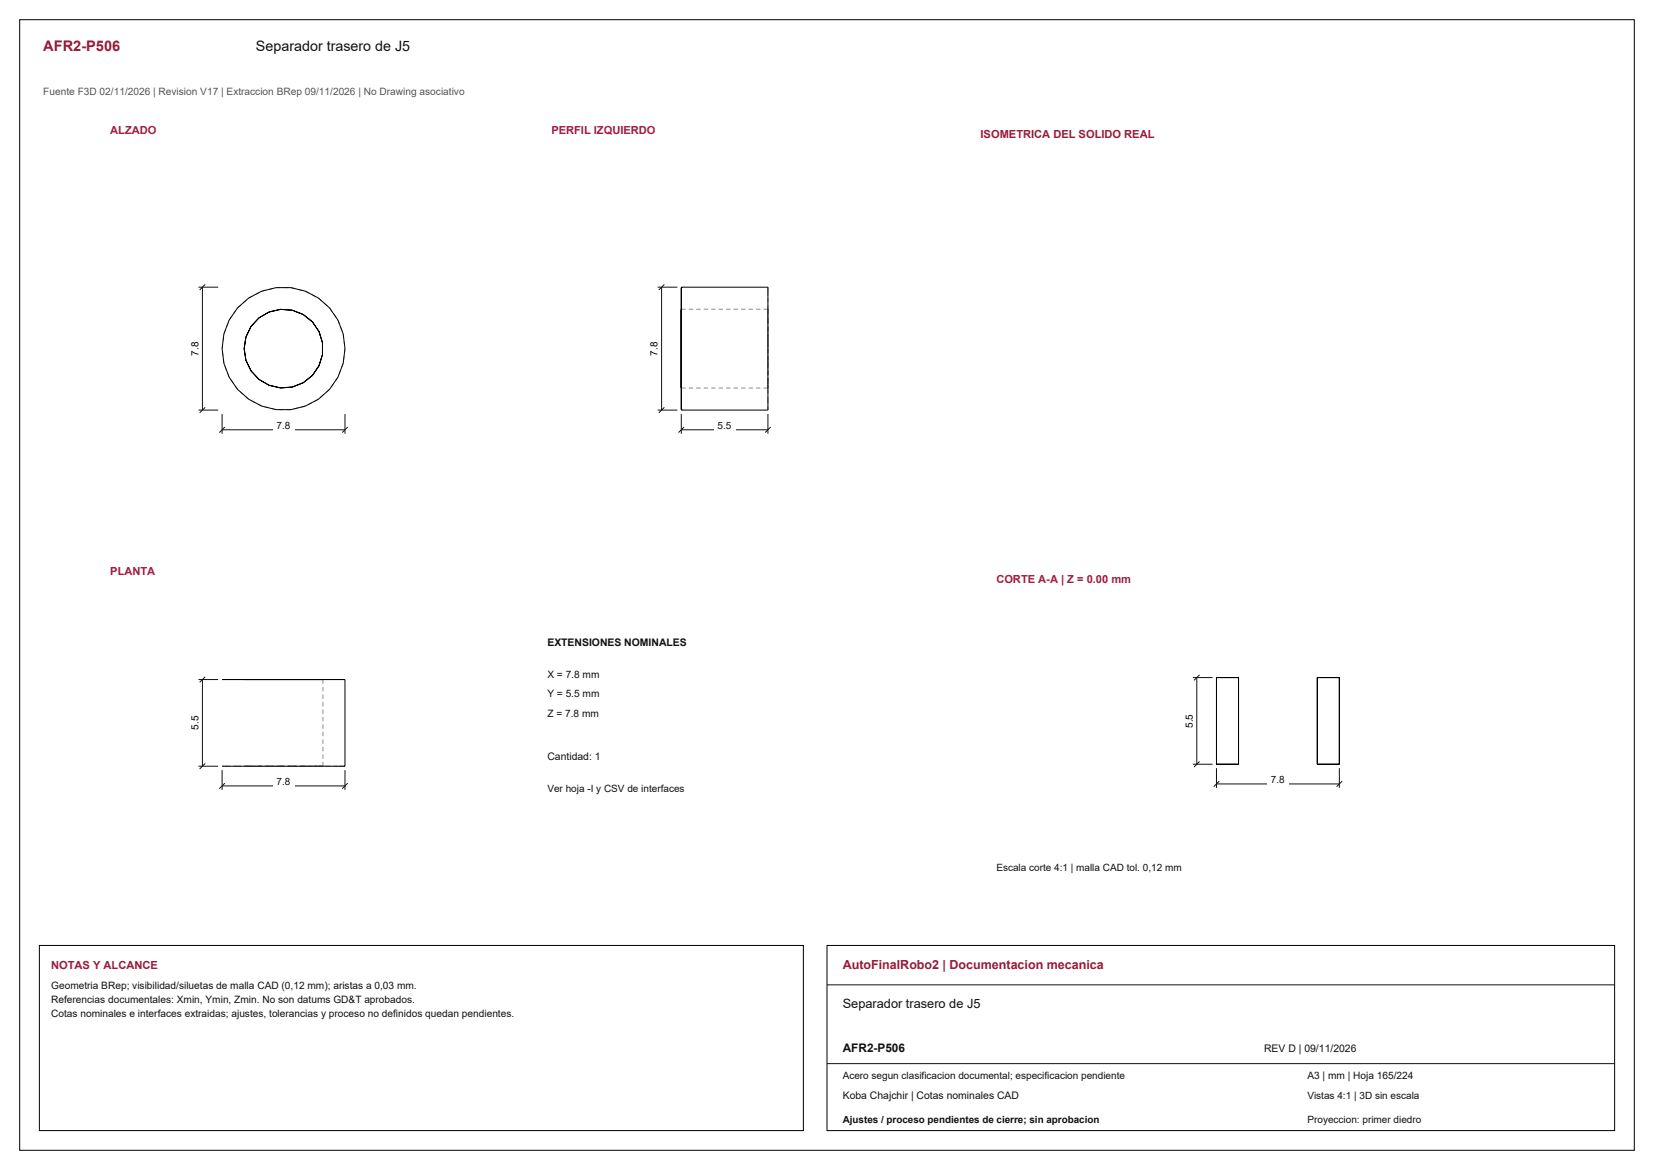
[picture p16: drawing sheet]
<svg xmlns="http://www.w3.org/2000/svg" width="420mm" height="297mm" viewBox="0 0 420 297" stroke-linecap="round" stroke-linejoin="round" font-family="sans-serif">
<defs><g id="words">
<text font-size="3.7" fill="#981b39" x="11" y="13">AFR2-P506</text>
<text font-size="3.6" fill="#111" x="65" y="13">Separador trasero de J5</text>
<text font-size="3.2" fill="#981b39" x="214" y="246">AutoFinalRobo2 | Documentacion mecanica</text>
<text font-size="3.2" fill="#111" x="214" y="256">Separador trasero de J5</text>
<text font-size="3" fill="#111" x="214" y="267">AFR2-P506</text>
<g font-size="2.8" fill="#a91843">
<text x="28" y="34">ALZADO</text>
<text x="140" y="34">PERFIL IZQUIERDO</text>
<text x="28" y="146">PLANTA</text>
<text x="253" y="148">CORTE A-A | Z = 0.00 mm</text>
</g>
<g font-size="2.8" fill="#981b39">
<text x="249" y="35">ISOMETRICA DEL SOLIDO REAL</text>
<text x="13" y="246">NOTAS Y ALCANCE</text>
</g>
<text font-size="2.6" fill="#555" x="11" y="24">Fuente F3D 02/11/2026 | Revision V17 | Extraccion BRep 09/11/2026 | No Drawing asociativo</text>
<g font-size="2.6" fill="#111">
<text x="139" y="164">EXTENSIONES NOMINALES</text>
<text x="139" y="172">X = 7.8 mm</text>
<text x="139" y="177">Y = 5.5 mm</text>
<text x="139" y="182">Z = 7.8 mm</text>
<text x="139" y="193">Cantidad: 1</text>
<text x="13" y="251">Geometria BRep; visibilidad/siluetas de malla CAD (0,12 mm); aristas a 0,03 mm.</text>
<text x="13" y="254.6">Referencias documentales: Xmin, Ymin, Zmin. No son datums GD&amp;T aprobados.</text>
<text x="13" y="258.2">Cotas nominales e interfaces extraidas; ajustes, tolerancias y proceso no definidos quedan pendientes.</text>
<text x="321" y="267">REV D | 09/11/2026</text>
<text x="332" y="274">A3 | mm | Hoja 165/224</text>
<text x="214" y="279">Koba Chajchir | Cotas nominales CAD</text>
</g>
<g font-size="2.5">
<text x="50.4" y="90.3" transform="rotate(-90 50.4 90.3)">7.8</text>
<text x="167" y="90.3" transform="rotate(-90 167 90.3)">7.8</text>
<text x="50.4" y="185.3" transform="rotate(-90 50.4 185.3)">5.5</text>
<text x="302.9" y="184.8" transform="rotate(-90 302.9 184.8)">5.5</text>
</g>
<g font-size="2.5" fill="#111">
<text x="70.2" y="108.9">7.8</text>
<text x="182.2" y="108.9">5.5</text>
<text x="70.2" y="199.3">7.8</text>
<text x="139" y="201">Ver hoja -I y CSV de interfaces</text>
<text x="322.7" y="198.8">7.8</text>
<text x="253" y="221">Escala corte 4:1 | malla CAD tol. 0,12 mm</text>
<text x="214" y="274">Acero segun clasificacion documental; especificacion pendiente</text>
<text x="332" y="279">Vistas 4:1 | 3D sin escala</text>
<text x="214" y="285">Ajustes / proceso pendientes de cierre; sin aprobacion</text>
<text x="332" y="285">Proyeccion: primer diedro</text>
</g>
</g></defs>
<g fill="none" stroke="#000" stroke-width=".25">
<path d="M5 5h410v287h-410z"/>
<circle cx="72" cy="88.5" r="10"/>
<circle cx="72" cy="88.5" r="15.6"/>
</g>
<g fill="none" stroke="#8c8c8c" stroke-width=".25" stroke-dasharray="1.1 .8" stroke-linecap="butt">
<path d="M60.3 78.2l2.8-2.5M63.1 75.7l3.4-1.8M66.5 73.9l3.6-.9M70.1 73h3.8M73.9 73l3.6 .9M77.5 73.9l3.4 1.8M80.9 75.7l2.8 2.5M83.7 78.2l2.1 3.1M56.4 88.5l.5-3.7M56.9 84.8l1.3-3.5M56.9 92.2l-.5-3.7M58.2 81.3l2.1-3.1"/>
<path d="M58.2 95.7l-1.3-3.5M60.3 98.8l-2.1-3.1M83.7 98.8l-2.8 2.5M85.8 81.3l1.3 3.5M85.8 95.7l-2.1 3.1M87.1 84.8l.5 3.7M87.1 92.2l-1.3 3.5M87.6 88.5l-.5 3.7M63.1 101.3l-2.8-2.5M66.5 103.1l-3.4-1.8M70.1 104l-3.6-.9M73.9 104h-3.8"/>
<path d="M77.5 103.1l-3.6 .9M80.9 101.3l-3.4 1.8"/>
</g>
<path d="M56.4 105.1v5M56.4 109.1h31.2M57.1 108.4l-1.4 1.4M87.6 105.1v5M88.3 108.4l-1.4 1.4" fill="none" stroke="#111" stroke-width=".25"/>
<path d="M69.2 107h5.6v3h-5.6z" fill-rule="evenodd" fill="#fff"/>
<path d="M50.4 72.9h5M51.4 72.9v31.2M52.1 72.2l-1.4 1.4M50.4 104.1h5M52.1 103.4l-1.4 1.4" fill="none" stroke="#111" stroke-width=".25"/>
<path d="M47.6 86h3.2v5h-3.2z" fill-rule="evenodd" fill="#fff"/>
<g fill="none" stroke="#8c8c8c" stroke-width=".25" stroke-dasharray="1.1 .8" stroke-linecap="butt">
<path d="M173 78.5h22M195 79.8v-1M195 78.8v-.3M195 78.5v.7M195 79.2v1.5M195 73v.9M195 73.9v1.8M195 75.7v2.5M195 78.2v3.1M173 98.5h22M195 88.5v2.9M195 91.4v2.7"/>
<path d="M195 94.1v2.2M195 96.3v1.5M195 97.8v.7M195 98.5v-.3M195 98.2v-1M195 97.2v-1.9M195 95.3v-2.5M195 92.8v-2.8M195 90v-3M195 87v-2.8M195 84.2v-2.5M195 81.7v-1.9"/>
<path d="M195 80.7v2.2M195 82.9v2.7M195 85.6v2.9M195 81.3v3.5M195 84.8v3.7M195 88.5v3.7M195 92.2v3.5M195 95.7v3.1M195 98.8v2.5M195 101.3v1.8M195 103.1v.9"/>
</g>
<path d="M173 73h.1M173 73v31M173 72.9h22M195 73v31M173 104h.1M173 104.1h22" fill="none" stroke="#000" stroke-width=".25"/>
<path d="M173 105.1v5M173 109.1h22M173.7 108.4l-1.4 1.4M195 105.1v5M195.7 108.4l-1.4 1.4" fill="none" stroke="#111" stroke-width=".25"/>
<path d="M181.2 107h5.6v3h-5.6z" fill-rule="evenodd" fill="#fff"/>
<path d="M167 72.9h5M168 72.9v31.2M168.7 72.2l-1.4 1.4M167 104.1h5M168.7 103.4l-1.4 1.4" fill="none" stroke="#111" stroke-width=".25"/>
<path d="M164.2 86h3.2v5h-3.2z" fill-rule="evenodd" fill="#fff"/>
<g fill="none" stroke="#8c8c8c" stroke-width=".25" stroke-dasharray="1.1 .8" stroke-linecap="butt">
<path d="M82 172.5v22M56.9 194.5h-.5M58.2 194.5h-1.3M60.3 194.5h-2.1M62 194.5h.4M62.4 194.5h1.3M62.4 194.5h-.4M63.1 194.5h-2.8M63.7 194.5h2.1M63.7 194.5h-1.3M65.8 194.5h2.5M65.8 194.5h-2.1"/>
<path d="M66.5 194.5h-3.4M68.3 194.5h3M68.3 194.5h-2.5M70.1 194.5h-3.6M71.3 194.5h2.9M71.3 194.5h-3M73.9 194.5h-3.8M74.2 194.5h2.8M74.2 194.5h-2.9M77 194.5h2.3M77 194.5h-2.8M77.5 194.5h-3.6"/>
<path d="M79.3 194.5h1.7M79.3 194.5h-2.3M80.9 194.5h-3.4M81 194.5h.9M81 194.5h-1.7M81.9 194.5h-.9M83.7 194.5h-2.8M85.8 194.5h-2.1M87.1 194.5h-1.3M87.6 194.5h-.5"/>
</g>
<path d="M56.4 172.5h31.2v22h-31.2M81.9 172.5h.1" fill="none" stroke="#000" stroke-width=".25"/>
<path d="M56.4 195.5v5M56.4 199.5h31.2M57.1 198.8l-1.4 1.4M87.6 195.5v5M88.3 198.8l-1.4 1.4" fill="none" stroke="#111" stroke-width=".25"/>
<path d="M69.2 197.4h5.6v3h-5.6z" fill-rule="evenodd" fill="#fff"/>
<path d="M50.4 172.5h5M51.4 172.5v22M52.1 171.8l-1.4 1.4M50.4 194.5h5M52.1 193.8l-1.4 1.4" fill="none" stroke="#111" stroke-width=".25"/>
<path d="M47.6 181h3.2v5h-3.2z" fill-rule="evenodd" fill="#fff"/>
<path d="M308.9 172h5.6v22h-5.6zM334.5 172h5.6v22h-5.6z" fill="none" stroke="#000" stroke-width=".25"/>
<path d="M308.9 195v5M308.9 199h31.2M309.6 198.3l-1.4 1.4M340.1 195v5M340.8 198.3l-1.4 1.4" fill="none" stroke="#111" stroke-width=".25"/>
<path d="M321.7 196.9h5.6v3h-5.6z" fill-rule="evenodd" fill="#fff"/>
<path d="M302.9 172h5M303.9 172v22M304.6 171.3l-1.4 1.4M302.9 194h5M304.6 193.3l-1.4 1.4" fill="none" stroke="#111" stroke-width=".25"/>
<path d="M300.1 180.5h3.2v5h-3.2z" fill-rule="evenodd" fill="#fff"/>
<path d="M10 240h194v47h-194zM210 240h200v47h-200z" fill="none" stroke="#000" stroke-width=".25"/>
<path d="M210 250h200M210 270h200" fill="none" stroke="#111" stroke-width=".25"/>
<use href="#words"/>
</svg>
